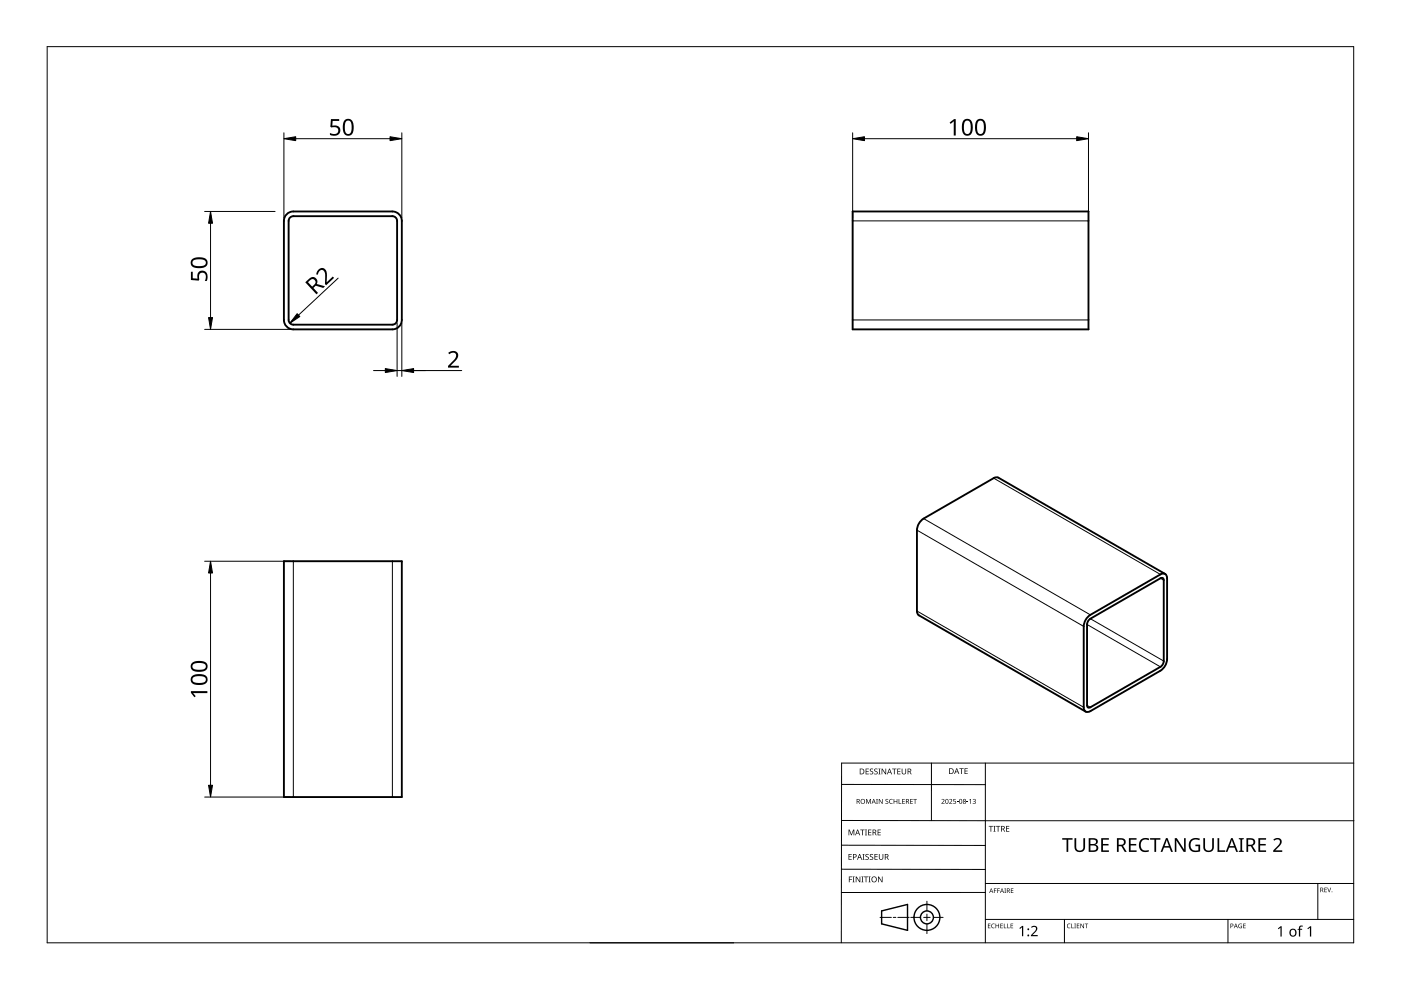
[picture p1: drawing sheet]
<svg xmlns="http://www.w3.org/2000/svg" width="297mm" height="210mm" viewBox="0 0 297 210" stroke-linecap="round" stroke-linejoin="round" font-family="sans-serif">
<path d="M60.8 45.4l.9-.5 .5-.1h21a2 2 0 0 1 2 2v21a2 2 0 0 1-2 2h-21a2 2 0 0 1-2-2v-21l.1-.5zM61.5 46.1l.7-.3h21a1 1 0 0 1 1 1v21a1 1 0 0 1-1 1h-21a1 1 0 0 1-1-1v-21zM180.8 44.8h50v25h-50zM60.2 119h25v50h-25zM230.6 130.8l15.4-9a.86 .86 0 0 1 1-.1 .86 .86 0 0 1 .4 .9v17.2a3.1 3.1 0 0 1-1.4 2.4l-14.8 8.6a.86 .86 0 0 1-1 .1 .86 .86 0 0 1-.4-.9v-17.2l.2-1zM231 131.3l15-8.7 .4-.1 .2 .2 .1 17.5-.2 .7-.5 .5-15.2 8.7-.2-.2-.1-.3v-17.2l.1-.5zM247 121.7l-35.5-20.5-.8 .2-14.9 8.6a3.1 3.1 0 0 0-1.4 2.4v17.1l.2 .8 35.6 20.6" fill="none" stroke="#000" stroke-width=".4"/>
<path d="M180.8 46.8h50M180.8 67.8h50M62.2 119v50M83.2 119v50M194.4 112.4l35.4 20.4M195.8 110l35.4 20.4M210.7 101.4l35.3 20.4M194.4 129.5l35.4 20.5M230.5 132.4l15.5 9M231.2 131.2l15.5 9M246 122.6l.7 .4M230.5 149.6l.7 .4" fill="none" stroke="#000" stroke-width=".21"/>
<path d="M10 9.9h277v190h-277z" fill="none" stroke="#000" stroke-width=".21"/>
<g fill="none" stroke="#000" stroke-width=".21">
<path d="M178.4 179.2l30.5 .1M178.4 166.3l30.5 .1M178.5 174h108.6M197.5 161.8v12.2M208.9 161.8v38.1M287 161.8h-108.6v38.1M125.1 199.9h30.5M178.4 184.3h30.5M186.6 194.5h2.4M189.4 194.5h.5M190.4 194.5h2.4M193.1 194.5h2.1"/>
<path d="M195.8 194.5h1.4M196.5 191.1v2M196.5 193.8v1.4M196.5 195.9v2M197.9 194.5h2.1M208.9 189.2h-30.5M208.9 187.3h78.1M208.9 194.9h78.1M225.7 194.9v5M260.4 194.9v5M279.4 187.3v7.6"/>
</g>
<g fill="none" stroke="#000" stroke-width=".3">
<path d="M186.9 193.1l5.5-1.3v5.5l-5.5-1.4z"/>
<circle cx="196.5" cy="194.5" r="1.37"/>
<circle cx="196.5" cy="194.5" r="2.74"/>
</g>
<g fill="#000">
<path d="M179.9 175.9h.2l.4 1 .4-1h.2v1.2h-.1v-1.1l-.4 1.1h-.2l-.4-1.1 .1 1.1h-.2zM182.4 175.9h.9v.1h-.4v1.1h-.1v-1.1h-.4zM183.4 175.9h.4l-.1 .1v1l.1 .1h-.4l.1-.1v-1zM183.6 169.4h.2l.3 .8 .4-.8h.2v1h-.2v-.9l-.4 .9-.4-.9 .1 .9h-.2zM183.5 163h.7v.1h-.5v.4h.5v.1h-.5v.4h.5v.2h-.7zM184.1 175.9h.6v.1h-.5v.4h.5v.1h-.5v.5h.5v.1h-.6zM184.5 163.1l.4-.2 .2 .1v.1a.25 .25 0 0 0-.4-.1 .25 .25 0 0 0 0 .4 .4 .4 0 0 1 .5 .3 .4 .4 0 0 1-.3 .5 .4 .4 0 0 1-.5-.2h.1a.27 .27 0 0 0 .4 .1 .27 .27 0 0 0-.1-.4l-.3-.3zM185.4 163.1l.4-.2 .3 .1-.1 .1a.25 .25 0 0 0-.4-.1 .25 .25 0 0 0 0 .4 .4 .4 0 0 1 .5 .3 .4 .4 0 0 1-.3 .5 .4 .4 0 0 1-.5-.2h.1a.27 .27 0 0 0 .4 .1 .27 .27 0 0 0 0-.4l-.4-.3zM185.8 169.4h.3l-.1 .1v.8l.1 .1h-.3l.1-.1zM186.2 163h.5l-.2 .1v1l.2 .1h-.5l.2-.1v-1zM186.1 175.9h.6v.1h-.5v.4h.5v.1h-.5v.5h.5v.1h-.6zM186.3 169.4h.2l.5 .8v-.8h.1v1h-.1l-.6-.8v.8h-.1z"/>
<path d="M186.9 163h.2l.6 1v-1h.2v1.2h-.2l-.6-1v1h-.2zM187.8 169.5l.3-.1h.2v.2a.25 .25 0 0 0-.3-.1 .25 .25 0 0 0-.1 .3 .25 .25 0 0 0 .3 .1 .32 .32 0 0 1 0 .5 .32 .32 0 0 1-.5-.1 .25 .25 0 0 0 .4 .1 .25 .25 0 0 0 0-.4l-.3-.2zM188.6 169.5l.4-.1h.3l-.1 .2a.41 .41 0 0 0-.6 .3 .41 .41 0 0 0 .6 .4 .48 .48 0 0 1-.6-.1 .48 .48 0 0 1 0-.7zM189.1 163h1v.1h-.4v1.1h-.2v-1.1h-.4zM189.5 169.4h.1v.4h.5v-.4h.1v1h-.1v-.5h-.5v.5h-.1zM190.5 169.4h.2v.9h.4v.1h-.6zM190.2 163h.7v.1h-.5v.4h.5v.1h-.5v.4h.5v.2h-.7zM191.3 169.4h.5v.1h-.4v.3h.4v.1h-.4v.4h.4v.1h-.5zM191.2 163h.1v.8a.32 .32 0 0 0 .3 .3 .32 .32 0 0 0 .4-.4v-.7h.1v.7a.47 .47 0 0 1-.5 .5 .47 .47 0 0 1-.4-.5zM193 169.4h.5v.1h-.4v.3h.4v.1h-.4v.4h.4v.1h-.5zM193.6 169.4h.8v.1h-.3v.9h-.2v-.9h-.3zM199.6 169.5a.37 .37 0 0 1 .6 0 .37 .37 0 0 1-.2 .6l-.2 .2h.5v.1h-.7l.3-.4a.27 .27 0 0 0 .2-.3 .27 .27 0 0 0-.4-.1z"/>
<path d="M201.2 169.5a.37 .37 0 0 1 .6 0 .37 .37 0 0 1-.2 .6l-.2 .2h.5v.1h-.7l.3-.4a.27 .27 0 0 0 .3-.3 .27 .27 0 0 0-.5-.1zM202.1 169.4h.5v.1h-.4v.3a.34 .34 0 0 1 .5 .2 .34 .34 0 0 1-.2 .4 .34 .34 0 0 1-.4-.1 .29 .29 0 0 0 .4 0 .29 .29 0 0 0 0-.4 .29 .29 0 0 0-.4 0zM202.9 170l.3 .1zM203.4 162.9h.9v.1h-.4v1.1h-.1v-1.1h-.4zM205 170l.3 .1zM204.5 162.9h.7v.1h-.5v.4h.4v.1h-.4v.5h.5v.1h-.7zM205.5 169.6l.4-.2v1h-.2v-.9zM206.2 169.5a.32 .32 0 0 1 .5-.1 .32 .32 0 0 1 0 .5 .33 .33 0 0 1 .1 .5 .33 .33 0 0 1-.6-.1 .26 .26 0 0 0 .4 .1 .26 .26 0 0 0 .1-.4l-.3-.2a.23 .23 0 0 0 .3 0 .23 .23 0 0 0-.1-.4 .23 .23 0 0 0-.3 .2zM209.6 175.1h.9v.2h-.3v1h-.2v-1h-.4zM210.6 175.1h.5l-.2 .1v1l.2 .1h-.5l.2-.1v-1zM211.2 175.1h.9v.2h-.4v1h-.2v-1h-.3zM213.3 175.1h.7v.2h-.5v.3h.5v.2h-.5v.4h.5v.1h-.7z"/>
<path d="M227.8 177.7h.4v1.9a.76 .76 0 0 0 .7 .7 .76 .76 0 0 0 .8-.7v-1.9h.4v1.9a1.12 1.12 0 0 1-1.2 1.1 1.12 1.12 0 0 1-1.1-1.1zM241.8 178.1a1.63 1.63 0 0 1 1.9-.3l-.2 .3a1.14 1.14 0 0 0-1.4 .2 1.14 1.14 0 0 0-.2 1.4 1.11 1.11 0 0 0 1.7 .5v.3a1.52 1.52 0 0 1-2-.5 1.52 1.52 0 0 1 .2-1.9zM252.4 178.1a1.87 1.87 0 0 1 2-.3l-.1 .4a1.2 1.2 0 0 0-1.9 .9 1.2 1.2 0 0 0 1.7 1.2v-.9h-.7v-.3h1.1v1.4a1.59 1.59 0 0 1-2.4-.8v-.2a1.66 1.66 0 0 1 .3-1.4zM255.1 177.7h.4v1.9a.76 .76 0 0 0 .7 .7 .76 .76 0 0 0 .8-.7v-1.9h.4v1.9a1.12 1.12 0 0 1-1.2 1.1 1.12 1.12 0 0 1-1.1-1.1zM180 185.8h.7v.2h-.6v.4h.5v.1h-.5v.6h-.1zM179.9 181.1h.7v.1h-.5v.4h.4v.1h-.4v.5h.5v.1h-.7zM180.8 185.8h.4l-.1 .2v.9l.1 .2h-.4l.1-.2v-.9zM181.4 185.8h.2l.7 1.1v-1.1h.1v1.3h-.2l-.6-1v1h-.2zM182.6 185.8h.5l-.2 .2v.9l.2 .2h-.5l.2-.2v-.9zM182.9 181.1h.4l-.1 .1v1l.1 .1h-.4l.1-.1v-1zM183.2 185.8h.9v.2h-.4v1.1h-.2v-1.1h-.3zM183.5 181.2l.5-.1h.2v.2a.25 .25 0 0 0-.4-.1 .25 .25 0 0 0 0 .4 .4 .4 0 0 1 .4 .3 .4 .4 0 0 1-.2 .4 .4 .4 0 0 1-.5-.2 .27 .27 0 0 0 .5 .1 .27 .27 0 0 0-.1-.4l-.4-.3z"/>
<path d="M184.2 185.8h.4l-.1 .2v.9l.1 .2h-.4l.1-.2v-.9zM184.5 181.2l.4-.1h.2v.2a.25 .25 0 0 0-.4-.1 .25 .25 0 0 0 0 .4 .4 .4 0 0 1 .5 .3 .4 .4 0 0 1-.3 .4 .4 .4 0 0 1-.5-.2h.1a.27 .27 0 0 0 .4 .1 .27 .27 0 0 0-.1-.4l-.3-.3zM185.4 181.1h.7v.1h-.5v.4h.5v.1h-.5v.5h.5v.1h-.7zM186.2 185.8h.1l.7 1.1v-1.1h.1v1.3h-.2l-.6-1v1h-.1zM186.3 181.1h.2v.8a.32 .32 0 0 0 .3 .3 .32 .32 0 0 0 .3-.3v-.8h.2v.8a.47 .47 0 0 1-.5 .4 .47 .47 0 0 1-.5-.4zM209.5 195.8h.5l-.4 .1v.3h.4l-.4 .1v.4l.4 .1h-.5zM210.3 196l.3-.2 .3 .1v.1a.39 .39 0 0 0-.6 .3 .39 .39 0 0 0 .6 .4 .46 .46 0 0 1-.7-.1 .46 .46 0 0 1 .1-.6zM210.7 188.4h.6l-.4 .1v.3h.4l-.4 .1v.4h-.2zM211.4 188.4h.6l-.4 .1v.3h.4l-.4 .1v.4h-.2zM211.1 195.8h.1v.4h.5v-.4h.1v1h-.1v-.5h-.5v.5h-.1zM212.1 195.8h.5l-.4 .1v.3h.4l-.4 .1v.4l.4 .1h-.5zM212.8 195.8h.2v.9l.4 .1h-.6z"/>
<path d="M212.9 188.4h.4l-.1 .1 .1 .8h-.4l.2-.1zM213.6 195.8h.1v.9l.4 .1h-.5zM214.3 195.8h.5l-.4 .1v.3h.4l-.4 .1v.4l.4 .1h-.5zM214.3 188.4h.6l-.5 .1v.3h.4l-.4 .1v.3l.5 .1h-.6zM216.1 196.8l.6-.5h.2v2.2h-.2v-1.9l-.4 .4zM218.6 196.5a.76 .76 0 0 1 1.2 0 .76 .76 0 0 1-.3 1.2l-.6 .6h1.1v.2h-1.4v-.2l.8-.8a.52 .52 0 0 0 .2-.8 .52 .52 0 0 0-.9 0zM225.2 177.7h2.2v.3h-.9v2.6h-.4v-2.6h-.9zM226.3 196l.4-.2 .3 .1-.1 .1a.39 .39 0 0 0-.6 .3 .39 .39 0 0 0 .6 .4 .46 .46 0 0 1-.6-.1 .46 .46 0 0 1 0-.6zM227.1 195.8h.2v.9l.4 .1h-.6zM227.8 195.8h.3l-.1 .1 .1 .9h-.3l.1-.1zM228.3 195.8h.5l-.4 .1v.3h.4l-.4 .1v.4l.4 .1h-.5zM229.1 195.8h.1l.5 .8v-.8h.1v1h-.1l-.5-.8v.8h-.1z"/>
<path d="M230 195.8h.7l-.3 .1v.9h-.1v-.9zM233.5 177.7h1.6v.3h-1.3v.9h1.2v.4h-1.2v1h1.3v.3h-1.6zM239.3 177.7h1.7v.3h-1.3v.9h1.2v.4h-1.2v1h1.3v.3h-1.7zM243.8 177.7h2.2v.3h-.9v2.6h-.3v-2.6h-1zM249.1 177.7h.4l1.6 2.4-.1-2.4h.4v2.9h-.4l-1.6-2.4v2.4h-.3zM258.1 177.7h.4v2.6h1.3v.3h-1.7zM262.7 196l.6-.1-.1 .1a.4 .4 0 0 0-.5 .3 .4 .4 0 0 0 .5 .4v-.3l-.2-.1h.3v.5a.53 .53 0 0 1-.7-.1 .53 .53 0 0 1 .1-.7zM262.7 177.7h1v.2l-.3 .1v2.3l.3 .1v.2h-1v-.2l.3-.1v-2.3l-.3-.1zM263.6 195.8h.5l-.4 .1v.3h.4l-.4 .1v.4l.4 .1h-.5zM266.8 177.7h1.6v.3h-1.2v.9h1.2v.4h-1.2v1h1.2v.3h-1.6zM270.9 196.8l.6-.4h.2v2.2h-.2v-1.9l-.4 .3zM270 178a.97 .97 0 0 1 1.1-.3 .97 .97 0 0 1 .6 .9l-.2 .6-1.1 1.1h1.5v.3h-2v-.3l1.2-1.2a.67 .67 0 0 0 .1-1 .67 .67 0 0 0-1 .2z"/>
<path d="M275.5 196.4l.7-.1v.2h-.4l-.1 .2v.2h.4v.2h-.4v1.5h-.3v-1.5h-.3l.3-.2zM277.2 196.8l.6-.4h.2v2.2h-.3v-1.9l-.4 .3zM280.8 188.2h.5l-.4 .1v.3h.4l-.4 .1v.4l.4 .1h-.5zM281.4 188.2h.1l.3 .8 .3-.8h.1l-.3 1h-.1z"/>
<path d="M181.6 169.4h.3a.29 .29 0 0 1 .4 .2 .29 .29 0 0 1-.2 .4l.3 .4h-.2l-.2-.4h-.2v.4h-.2zM181.8 169.5v.4h.1a.2 .2 0 0 0 .2-.2 .2 .2 0 0 0-.2-.2z"/>
<path d="M181.8 175.9h.1l.5 1.2h-.2l-.1-.4h-.5l-.2 .4h-.1zM181.8 176l-.2 .6h.4z"/>
<path d="M182.3 163h.4a.61 .61 0 0 1 .6 .6 .61 .61 0 0 1-.7 .6h-.3zM182.4 163.1v.9h.2a.48 .48 0 0 0 .5-.4 .48 .48 0 0 0-.5-.5z"/>
<path d="M182.4 169.9a.51 .51 0 0 1 1 0 .51 .51 0 0 1-1 0zM182.6 169.9a.4 .4 0 0 0 .8 0 .4 .4 0 0 0-.8 0z"/>
<path d="M185 175.9h.3a.35 .35 0 0 1 .5 .2 .35 .35 0 0 1-.3 .5l.4 .5h-.2l-.3-.5h-.2v.5h-.2zM185.2 176v.5h.1a.23 .23 0 0 0 .3-.3 .23 .23 0 0 0-.3-.2z"/>
<path d="M185.2 169.4l.5 1-.3-.3h-.4l-.2 .3zM185.2 169.5l-.1 .5h.3z"/>
<path d="M188.5 163h.2l.4 1.2h-.1l-.2-.4h-.5l-.1 .4h-.2zM188.6 163.1l-.2 .6h.4z"/>
<path d="M192.1 169.4h.3a.29 .29 0 0 1 .3 .2 .29 .29 0 0 1-.2 .4l.3 .4h-.1l-.3-.4h-.2v.4h-.1zM192.2 169.5v.4h.2a.2 .2 0 0 0 .2-.2 .2 .2 0 0 0-.3-.2z"/>
<path d="M192.4 163h.4a.35 .35 0 0 1 .4 .2 .35 .35 0 0 1-.2 .4l.3 .6h-.2l-.3-.5h-.2v.5h-.2zM192.6 163.1v.4h.2a.23 .23 0 0 0 .3-.2 .23 .23 0 0 0-.3-.2z"/>
<path d="M200.5 169.5l.4-.1 .2 .2v.5l-.2 .3h-.3l-.1-.2zM200.6 169.6v.1a.37 .37 0 0 0-.1 .4 .37 .37 0 0 0 .4 .2 .4 .4 0 0 0 .1-.5 .4 .4 0 0 0-.4-.2z"/>
<path d="M201.2 162.9h.4a.61 .61 0 0 1 .6 .6 .61 .61 0 0 1-.6 .6h-.4zM201.4 163v1h.1a.48 .48 0 0 0 .5-.5 .48 .48 0 0 0-.4-.5z"/>
<path d="M202.8 162.9h.1l.5 1.2h-.2l-.1-.4h-.5l-.1 .4h-.2zM202.8 163l-.1 .6h.3z"/>
<path d="M203.5 169.5l.3-.1 .2 .2v.5l-.2 .3h-.3l-.1-.2zM203.5 169.6v.1a.37 .37 0 0 0-.1 .4 .37 .37 0 0 0 .4 .2 .4 .4 0 0 0 .2-.5 .4 .4 0 0 0-.5-.2z"/>
<path d="M204.2 169.5a.29 .29 0 0 1 .5-.1 .29 .29 0 0 1-.1 .5 .29 .29 0 0 1 .1 .4 .29 .29 0 0 1-.4 0 .29 .29 0 0 1 .1-.4zM204.3 170.2a.2 .2 0 0 0 .4 0 .2 .2 0 0 0-.4 0zM204.3 169.7a.2 .2 0 0 0 .4 0 .2 .2 0 0 0-.4 0z"/>
<path d="M212.3 175.1h.3a.35 .35 0 0 1 .4 .3 .35 .35 0 0 1-.2 .4l.3 .5h-.2l-.3-.5h-.2v.5h-.1zM212.4 175.2v.5h.2a.23 .23 0 0 0 .3-.2 .23 .23 0 0 0-.3-.3z"/>
<path d="M230.8 177.7h.9a.76 .76 0 0 1 .9 .3 .76 .76 0 0 1-.2 1l-.2 .1a.8 .8 0 0 1 .7 .9 .8 .8 0 0 1-1.1 .6h-1zM231.2 179.3v1h.6a.55 .55 0 0 0 .7-.5 .55 .55 0 0 0-.7-.5zM231.2 178v.9h.5a.5 .5 0 0 0 .7-.5 .5 .5 0 0 0-.7-.4z"/>
<path d="M236.8 177.7h.8a.84 .84 0 0 1 1 .6 .84 .84 0 0 1-.5 1l.8 1.3h-.4l-.7-1.2h-.6v1.2h-.4zM237.2 178v1.1h.4a.56 .56 0 0 0 .7-.5 .56 .56 0 0 0-.7-.6z"/>
<path d="M264.3 177.7h.8a.84 .84 0 0 1 1 .6 .84 .84 0 0 1-.6 1l.8 1.3h-.4l-.7-1.2h-.6v1.2h-.3zM264.6 178v1.1h.5a.56 .56 0 0 0 .7-.5 .56 .56 0 0 0-.7-.6z"/>
<path d="M180.8 181.1h.4a.41 .41 0 0 1 .4 .5 .41 .41 0 0 1-.6 .2v.5h-.2zM181 181.2v.5a.29 .29 0 0 0 .5-.3 .29 .29 0 0 0-.5-.2z"/>
<path d="M182.2 181.1h.1l.5 1.2h-.2l-.1-.4h-.5l-.1 .4h-.2zM182.3 181.2l-.2 .6h.3z"/>
<path d="M184.7 186.5a.61 .61 0 0 1 1.2 0 .61 .61 0 0 1-1.2 0zM184.9 186.5a.45 .45 0 0 0 .9 0 .45 .45 0 0 0-.9 0z"/>
<path d="M187.6 181.1h.3a.35 .35 0 0 1 .5 .2 .35 .35 0 0 1-.3 .4l.4 .6h-.2l-.3-.5h-.3v.5h-.1zM187.7 181.2v.5h.2a.23 .23 0 0 0 .3-.3 .23 .23 0 0 0-.3-.2z"/>
<path d="M210.1 188.4l.5 .9-.2-.3h-.4l-.3 .3zM210.2 188.5l-.2 .4h.3z"/>
<path d="M212.4 188.4l.5 .9-.3-.3h-.3l-.3 .3zM212.4 188.5l-.1 .4h.3z"/>
<path d="M213.5 188.4h.2a.28 .28 0 0 1 .4 .2 .28 .28 0 0 1-.2 .3l.3 .4-.4-.4h-.2v.4h-.1zM213.6 188.5v.3h.1a.19 .19 0 0 0 .3-.2 .19 .19 0 0 0-.3-.1z"/>
<path d="M247.2 177.7h.3l1.2 2.9h-.4l-.4-.9h-1.1l-.4 .9h-.3zM247.4 178.1l-.5 1.3h.9z"/>
<path d="M260.9 195.8h.2a.32 .32 0 0 1 .4 .4 .32 .32 0 0 1-.5 .2v.4h-.1zM261 195.9v.4a.24 .24 0 0 0 .4-.2 .24 .24 0 0 0-.4-.2z"/>
<path d="M261 177.7h.3l1.2 2.9h-.4l-.3-.9h-1.2l-.4 .9h-.3zM261.2 178.1l-.5 1.3h.9z"/>
<path d="M262 195.8l.4 1-.2-.3h-.4l-.2 .3zM262 196l-.1 .4h.3z"/>
<path d="M273.6 197.1a.82 .82 0 0 1 1.2 .1 .82 .82 0 0 1-.2 1.2 .82 .82 0 0 1-1.2-.4zM273.8 197.2a.6 .6 0 0 0-.1 .8 .6 .6 0 0 0 .8 .2l.1-.3a.53 .53 0 0 0-.1-.6 .53 .53 0 0 0-.7-.1z"/>
<path d="M279.9 188.2h.3a.28 .28 0 0 1 .3 .2 .28 .28 0 0 1-.1 .3l.2 .5-.3-.4h-.2v.4h-.2zM280.1 188.3v.4h.1a.19 .19 0 0 0 .2-.2 .19 .19 0 0 0-.2-.2z"/>
<circle cx="218" cy="198.3" r=".2"/>
<circle cx="218" cy="197" r=".2"/>
<circle cx="282.4" cy="189.1" r=".09"/>
</g>
<g fill="none" stroke="#000" stroke-width=".21">
<path d="M60.2 28.2v18M62.7 29.4h20M85.2 28.2v18M180.8 28.2v18M183.3 29.4h45M230.8 28.2v18M43.4 44.8h14.9M44.6 47.3v20M71.7 59l-10.2 9.5M43.4 69.8h18.2M79.2 78.6h2.5M84.2 68.5v11.3"/>
<path d="M84.2 78.6h13.7M85.2 68.5v11.3M43.4 119h18.2M44.6 121.5v45M43.4 169h18.2"/>
</g>
<path d="M60.2 29.4l2.5-.4v.8zM82.7 29l2.5 .4-2.5 .4zM180.8 29.4l2.5-.4v.8zM228.3 29l2.5 .4-2.5 .4zM44.6 44.8l.5 2.5h-.9zM44.2 67.3h.9l-.5 2.5zM63 66.5l.6 .6-2.1 1.4zM81.7 78.2l2.5 .4-2.5 .4zM85.2 78.6l2.5-.4v.8zM44.6 119l.5 2.5h-.9zM44.2 166.5h.9l-.5 2.5z" fill="#000" stroke="#000" stroke-width=".21"/>
<g fill="#000">
<path d="M70.2 25.2h1.7v.4h-1.4v1.1a1.17 1.17 0 0 1 1.7 .9 1.17 1.17 0 0 1-1.6 1.2l-.6-.2v-.4a1.03 1.03 0 0 0 1 .3 1.03 1.03 0 0 0 .7-.8 .93 .93 0 0 0-1.4-.7l-.3-.1zM201.3 26l1-.8h.3v3.5h-.4v-3l-.6 .6zM40.5 57.6h.4v1.4l1 .1a1.17 1.17 0 0 1 .9-1.7 1.17 1.17 0 0 1 1.2 1.6l-.2 .6h-.4a1.03 1.03 0 0 0 .3-1.1 1.03 1.03 0 0 0-.8-.7 .93 .93 0 0 0-.6 1.5l-.2 .2-1.6-.1zM67.5 57.2a1.09 1.09 0 0 1 1.4-.2 1.09 1.09 0 0 1 .4 1.3v1.5l1.3-1.2 .2 .3-1.7 1.6-.2-.3v-1.5a.98 .98 0 0 0-.9-1.4l-.3 .3-.3 .6h-.4zM95 74.8a1.16 1.16 0 0 1 1.4-.4 1.16 1.16 0 0 1 .7 1.2l-.3 .6-1.3 1.4h1.8v.3h-2.3v-.3l1.1-1.1a.98 .98 0 0 0 .3-1.7h-.5l-.6 .3zM40.5 146.5h3.5v.5l-3.1-.1 .6 .7-.3 .2-.7-.9z"/>
<path d="M73.1 25.4a1.16 1.16 0 0 1 1.3 0 1.16 1.16 0 0 1 .6 1.2 1.69 1.69 0 0 1-1 2.2 1.27 1.27 0 0 1-1.3-1.6l.1-1.2zM73.4 25.8a2.16 2.16 0 0 0 .3 2.6 .82 .82 0 0 0 .8-1.1 1.35 1.35 0 0 0-.7-1.7z"/>
<path d="M204.4 25.4a1.16 1.16 0 0 1 1.3 0 1.16 1.16 0 0 1 .5 1.2 1.69 1.69 0 0 1-1 2.2 1.27 1.27 0 0 1-1.3-1.6l.1-1.2zM204.6 25.8a2.16 2.16 0 0 0 .3 2.6 .82 .82 0 0 0 .9-1.1 1.35 1.35 0 0 0-.7-1.7z"/>
<path d="M207.2 25.4a1.16 1.16 0 0 1 1.3 0 1.16 1.16 0 0 1 .5 1.2 1.69 1.69 0 0 1-1 2.2 1.27 1.27 0 0 1-1.3-1.6l.1-1.2zM207.4 25.8a2.16 2.16 0 0 0 .3 2.6 .82 .82 0 0 0 .9-1.1 1.35 1.35 0 0 0-.7-1.7z"/>
<path d="M40.7 55a2.59 2.59 0 0 1 3.2 .2 1.22 1.22 0 0 1-.2 1.3 1.22 1.22 0 0 1-1.3 .4 1.53 1.53 0 0 1-2-1.1zM41 55.3a.75 .75 0 0 0 0 .9 .75 .75 0 0 0 .9 .2h1a.69 .69 0 0 0 .8-.7 .69 .69 0 0 0-.8-.7h-1.3z"/>
<path d="M64.7 59.9l.7-.7a1 1 0 0 1 1.4-.3 1 1 0 0 1 .4 1.3l1.7 .5-.4 .4-1.6-.5-.5 .4 1 1.1-.3 .3zM65.3 59.8l.9 1 .4-.4a.67 .67 0 0 0 .1-1 .67 .67 0 0 0-1 .1z"/>
<path d="M40.7 143.4a2.6 2.6 0 0 1 3.2 .2 1.22 1.22 0 0 1-.2 1.3 1.22 1.22 0 0 1-1.3 .3 1.53 1.53 0 0 1-2-1zM41 143.6a.75 .75 0 0 0 0 1 .75 .75 0 0 0 .9 .2h1a.69 .69 0 0 0 .8-.7 .69 .69 0 0 0-.8-.7h-1.3z"/>
<path d="M40.7 140.6a2.6 2.6 0 0 1 3.2 .2 1.22 1.22 0 0 1-.2 1.3 1.22 1.22 0 0 1-1.3 .3 1.53 1.53 0 0 1-2-1zM41 140.8a.75 .75 0 0 0 0 1 .75 .75 0 0 0 .9 .2h1a.69 .69 0 0 0 .8-.7 .69 .69 0 0 0-.8-.7h-1.3z"/>
</g>
</svg>
